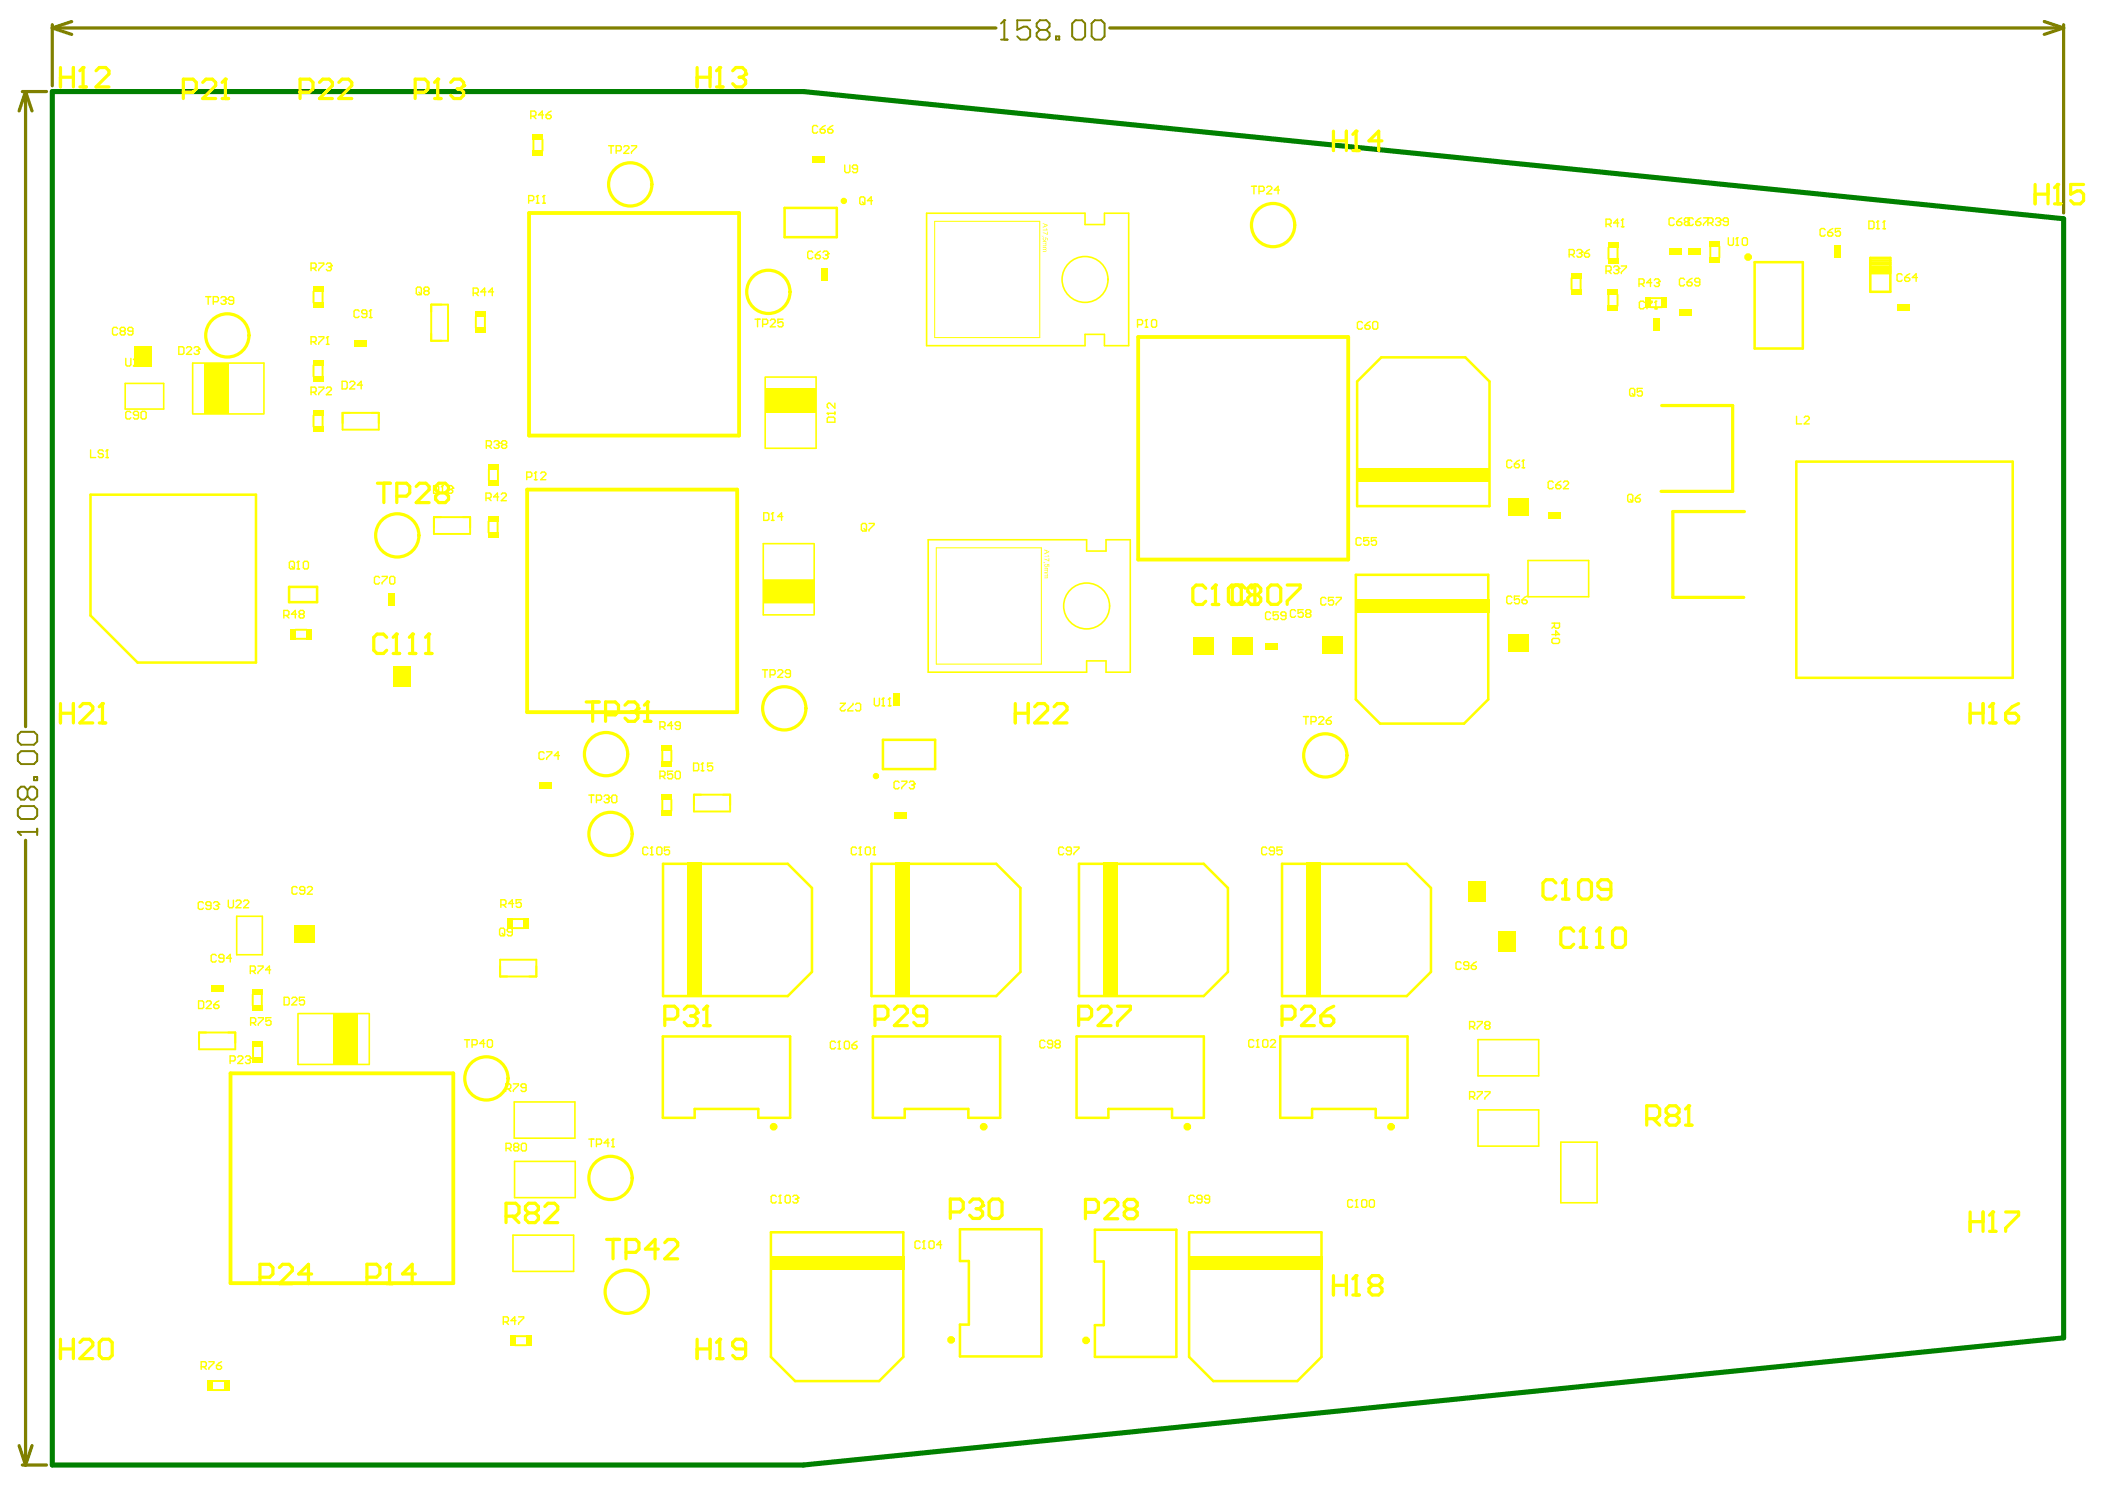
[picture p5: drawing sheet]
<svg xmlns="http://www.w3.org/2000/svg" width="297mm" height="210mm" viewBox="0 0 297 210" stroke-linecap="round" stroke-linejoin="round" font-family="sans-serif">
<g fill="none" stroke="#808000" stroke-width=".46">
<path d="M3.2 12.9h3.4M3.6 12.9l.9 2.8M3.6 12.9v89.6M3.6 12.9l-.9 2.8M7.4 3.5v8.6M7.4 3.9l2.7 1M7.4 3.9h133.1M10.1 3l-2.7 .9M156.6 3.9h134.6M288.5 3l2.7 .9M291.2 3.5v26.5M291.2 3.9l-2.7 1"/>
<path d="M3.6 118.5v88.2M2.7 203.9l.9 2.8M3.2 206.7h3.4M4.5 203.9l-.9 2.8"/>
</g>
<g fill="none" stroke="#808000" stroke-width=".27">
<path d="M141.3 5.6h.9M141.7 2.9h.1M141.7 2.9v2.7M141.7 2.9l-.4 .4M145.4 2.9h-1.9v1.3l1-.4h.4l.5 .4v.9l-.5 .5h-.9l-.5-.5M146.7 4.2l-.4 .5v.4l.4 .5h.9l.5-.5v-.4l-.5-.5M146.7 4.2l-.4-.4v-.5l.4-.4h.9l.5 .4v.5l-.5 .4M146.7 4.2h.9M149 5.1h.5v.5h-.5zM151.3 3.3l.5-.4h.9l.4 .4v1.8l-.4 .5h-.9l-.5-.5zM154 3.3l.5-.4h.9l.5 .4v1.8l-.5 .5h-.9l-.5-.5zM2.5 117.4h.1"/>
<path d="M2.5 103.7l.5-.5h1.8l.5 .5v.9l-.5 .5h-1.8l-.5-.5zM2.5 106.4l.5-.4h1.8l.5 .4v.9l-.5 .5h-1.8l-.5-.5zM2.5 114.2l.5-.5h1.8l.5 .5v.9l-.5 .4h-1.8l-.5-.4zM2.5 117.4h2.8M2.5 117.4l.5 .4M3.9 111.4l.4-.4h.5l.5 .4v.9l-.5 .5h-.5l-.4-.5M3.9 111.4l-.5-.4h-.4l-.5 .4v.9l.5 .5h.4l.5-.5M3.9 111.4v.9M4.8 109.6h.5v.5h-.5zM5.3 116.9v.9"/>
</g>
<path d="M7.4 12.9h106l177.8 18v157.8l-177.8 18h-106z" fill="none" stroke="#008000" stroke-width=".72"/>
<g fill="none" stroke="#ff0" stroke-width=".27">
<path d="M75.3 19.7v1.6M76.6 19.7v1.6M221.8 39.2v1.6M223 39.2v1.6M227 34.9v1.6M228.3 34.9v1.6M241.3 34.7v1.6M242.6 34.7v1.6M44.2 41.1v1.6M44.2 51.5v1.6M44.2 58.6v1.6M45.5 41.1v1.6"/>
<path d="M45.5 51.5v1.6M45.5 58.6v1.6M48.3 58.2h5.2v2.4h-5.2zM60.8 43h2.4v5.1h-2.4zM67.1 44.7v1.6M68.4 44.7v1.6M227 41.6v1.6M228.3 41.6v1.6M232.9 43.3h1.6M232.9 42.1h1.6M61.2 72.9h5.1v2.4h-5.1zM68.9 73.5v1.6"/>
<path d="M69 66.2v1.6M70.2 73.5v1.6M70.3 66.2v1.6M41.7 90.1h1.6M41.7 88.8h1.6M93.5 105.8v1.6M93.5 112.8v1.6M94.7 105.8v1.6M94.7 112.8v1.6M97.9 112.1h5.1v2.4h-5.1zM70.6 135.4h5.1v2.3h-5.1zM72.3 129.6h1.6"/>
<path d="M72.3 130.9h1.6M28.1 145.6h5.1v2.4h-5.1zM35.7 140.3v1.6M35.7 147.6v1.6M36.9 140.3v1.6M37 147.6v1.6M30 196.1h1.6M30 194.8h1.6M72.7 188.5h1.6M72.7 189.8h1.6"/>
</g>
<g fill="none" stroke="#ff0" stroke-width=".36">
<path d="M110.7 29.3h7.4v4.2h-7.4zM247.6 37h6.8v12.2h-6.8zM263.9 36.4h2.8v4.8h-2.8zM263.9 38.5h2.8M263.9 37.1h2.8M263.9 36.7h2.8M263.9 37.3h2.8M263.9 38h2.8M263.9 37.8h2.8M263.9 37.6h2.8M263.9 38.4h2.8M263.9 38.2h2.8"/>
<path d="M191.5 53.8l3.4-3.4h11.9l3.4 3.4v17.6h-18.7zM12.8 69.8h23.3v23.7h-16.7l-6.6-6.7zM253.5 65.1h30.5v30.5h-30.5zM40.8 82.8h3.9v2.1h-3.9zM191.3 81.1h18.7v17.6l-3.4 3.4h-11.9l-3.4-3.4zM124.6 104.4h7.4v4.1h-7.4zM93.6 121.9h17.6l3.4 3.4v11.8l-3.4 3.4h-17.6zM123 121.9h17.6l3.4 3.4v11.8l-3.4 3.4h-17.6zM152.3 121.9h17.6l3.4 3.4v11.8l-3.4 3.4h-17.6zM180.9 121.9h17.6l3.4 3.4v11.8l-3.4 3.4h-17.6zM93.5 146.2h18v11.5h-4.5v-1.3h-9v1.3h-4.5zM123.2 146.2h17.9v11.5h-4.5v-1.3h-8.9v1.3h-4.5z"/>
<path d="M151.9 146.2h18v11.5h-4.5v-1.3h-9v1.3h-4.5zM180.7 146.2h17.9v11.5h-4.5v-1.3h-9v1.3h-4.4zM108.8 173.8h18.7v17.6l-3.4 3.4h-11.9l-3.4-3.4zM135.5 173.4h11.5v17.9h-11.5v-4.4h1.2v-9h-1.2zM154.5 173.5h11.5v17.9h-11.5v-4.5h1.3v-8.9h-1.3zM167.8 173.8h18.7v17.6l-3.4 3.4h-11.9l-3.4-3.4z"/>
</g>
<g fill="none" stroke="#ff0" stroke-width=".23">
<path d="M130.8 30.1h22.3v1.6h2.7v-1.6h3.5v18.7h-3.5v-1.6h-2.7v1.6h-22.3zM17.7 54.1h5.4v3.6h-5.4zM27.2 58.4v-7.2h10v7.2M27.3 58.4h9.9M108 53.3v9.8M108 53.2h7.2v10h-7.2M114.9 76.7h-7.2v10h7.2M114.9 76.8v9.8M131 76.1h22.3v1.6h2.8v-1.6h3.4v18.7h-3.4v-1.6h-2.8v1.6h-22.3zM215.6 79.1h8.6v5.1h-8.6zM33.4 129.3h3.6v5.4h-3.6zM42.1 143v7.2h10v-7.2"/>
<path d="M42.1 143h9.9M72.6 155.4h8.5v5.2h-8.5zM208.6 146.7h8.5v5.1h-8.5zM208.6 156.6h8.5v5.1h-8.5zM72.4 174.2h8.5v5.1h-8.5zM72.6 163.8h8.6v5.1h-8.6zM220.2 161.1h5.2v8.6h-5.2z"/>
</g>
<path d="M74.7 30h29.6v31.4h-29.6zM160.6 47.5h29.6v31.4h-29.6zM74.4 69.1h29.6v31.4h-29.6zM32.5 151.4h31.5v29.6h-31.5z" fill="none" stroke="#ff0" stroke-width=".54"/>
<path d="M131.9 31.2h14.8v16.4h-14.8zM132.1 77.3h14.8v16.4h-14.8z" fill="none" stroke="#ff0" stroke-width=".14"/>
<path d="M234.5 57.2h10v12.1h-10.1M246.2 72.2h-10.1v12.1h10" fill="none" stroke="#ff0" stroke-width=".46"/>
<g fill="#ff0">
<path d="M29.8 139h1.8v.9h-1.8z" fill-rule="evenodd"/>
<path d="M35.6 149.2h1.5v.7h-1.5z" fill-rule="evenodd"/>
<path d="M35.5 141.9h1.6v.7h-1.6z" fill-rule="evenodd"/>
<path d="M44.1 60.2h1.6v.7h-1.6z" fill-rule="evenodd"/>
<path d="M44.1 57.9h1.6v.7h-1.6z" fill-rule="evenodd"/>
<path d="M44.1 53.1h1.6v.7h-1.6z" fill-rule="evenodd"/>
<path d="M44.1 50.8h1.6v.8h-1.6z" fill-rule="evenodd"/>
<path d="M44.1 42.7h1.6v.7h-1.6z" fill-rule="evenodd"/>
<path d="M44.1 40.4h1.6v.8h-1.6z" fill-rule="evenodd"/>
<path d="M54.8 83.7h.9v1.8h-.9z" fill-rule="evenodd"/>
<path d="M68.8 75.1h1.6v.8h-1.6z" fill-rule="evenodd"/>
<path d="M68.8 72.9h1.6v.7h-1.6z" fill-rule="evenodd"/>
<path d="M68.8 67.8h1.6v.7h-1.6z" fill-rule="evenodd"/>
<path d="M68.8 65.5h1.6v.7h-1.6z" fill-rule="evenodd"/>
<path d="M72 188.4h.7v1.5h-.7z" fill-rule="evenodd"/>
<path d="M74.3 188.4h.7v1.5h-.7z" fill-rule="evenodd"/>
<path d="M73.9 129.5h.7v1.6h-.7z" fill-rule="evenodd"/>
<path d="M178.6 90.7h1.8v.9h-1.8z" fill-rule="evenodd"/>
<path d="M218.5 72.2h1.7v.9h-1.7z" fill-rule="evenodd"/>
<path d="M221.6 40.8h1.6v.7h-1.6z" fill-rule="evenodd"/>
<path d="M221.6 38.5h1.6v.7h-1.6z" fill-rule="evenodd"/>
<path d="M226.8 43.1h1.6v.7h-1.6z" fill-rule="evenodd"/>
<path d="M226.8 40.8h1.6v.8h-1.6z" fill-rule="evenodd"/>
<path d="M226.8 36.5h1.6v.7h-1.6z" fill-rule="evenodd"/>
<path d="M234.5 41.9h.7v1.6h-.7z" fill-rule="evenodd"/>
<path d="M237 43.6h1.7v.9h-1.7z" fill-rule="evenodd"/>
<path d="M241.2 36.3h1.6v.7h-1.6z" fill-rule="evenodd"/>
<path d="M258.8 34.6h.9v1.8h-.9z" fill-rule="evenodd"/>
<path d="M29.3 194.7h.7v1.5h-.7z" fill-rule="evenodd"/>
<path d="M35.5 139.6h1.6v.7h-1.6z" fill-rule="evenodd"/>
<path d="M35.6 146.9h1.5v.7h-1.5z" fill-rule="evenodd"/>
<path d="M41 88.7h.7v1.5h-.7z" fill-rule="evenodd"/>
<path d="M43.3 88.7h.7v1.5h-.7z" fill-rule="evenodd"/>
<path d="M76 110.4h1.8v.9h-1.8z" fill-rule="evenodd"/>
<path d="M115.9 37.8h.9v1.8h-.9z" fill-rule="evenodd"/>
<path d="M207.1 124.3h2.5v2.9h-2.5z" fill-rule="evenodd"/>
<path d="M211.4 131.4h2.5v2.9h-2.5z" fill-rule="evenodd"/>
<path d="M226.8 34.2h1.6v.7h-1.6z" fill-rule="evenodd"/>
<path d="M233.3 44.8h.9v1.8h-.9z" fill-rule="evenodd"/>
<path d="M241.2 34h1.6v.7h-1.6z" fill-rule="evenodd"/>
<path d="M41.5 130.5h2.8v2.5h-2.8z" fill-rule="evenodd"/>
<path d="M50 48.1h1.8v.9h-1.8z" fill-rule="evenodd"/>
<path d="M71.6 129.5h.8v1.6h-.8z" fill-rule="evenodd"/>
<path d="M67 46.3h1.6v.7h-1.6z" fill-rule="evenodd"/>
<path d="M67 44h1.6v.7h-1.6z" fill-rule="evenodd"/>
<path d="M75.1 21.2h1.6v.8h-1.6z" fill-rule="evenodd"/>
<path d="M75.1 18.9h1.6v.8h-1.6z" fill-rule="evenodd"/>
<path d="M93.3 112.1h1.6v.7h-1.6z" fill-rule="evenodd"/>
<path d="M93.3 105.1h1.6v.8h-1.6z" fill-rule="evenodd"/>
<path d="M114.7 22h1.8v.9h-1.8z" fill-rule="evenodd"/>
<path d="M126 97.8h.9v1.8h-.9z" fill-rule="evenodd"/>
<path d="M168.3 89.9h2.9v2.5h-2.9z" fill-rule="evenodd"/>
<path d="M186.7 89.7h2.8v2.5h-2.8z" fill-rule="evenodd"/>
<path d="M212.9 89.5h2.9v2.5h-2.9z" fill-rule="evenodd"/>
<path d="M232.2 41.9h.7v1.6h-.7z" fill-rule="evenodd"/>
<path d="M238.2 35.1h1.8v.9h-1.8z" fill-rule="evenodd"/>
<path d="M235.5 35.1h1.8v.9h-1.8z" fill-rule="evenodd"/>
<path d="M267.7 43h1.8v.9h-1.8z" fill-rule="evenodd"/>
<path d="M18.9 48.8h2.5v2.9h-2.5z" fill-rule="evenodd"/>
<path d="M31.6 194.7h.7v1.5h-.7z" fill-rule="evenodd"/>
<path d="M55.5 94h2.5v2.9h-2.5z" fill-rule="evenodd"/>
<path d="M93.3 114.4h1.6v.7h-1.6z" fill-rule="evenodd"/>
<path d="M93.3 107.4h1.6v.8h-1.6z" fill-rule="evenodd"/>
<path d="M107.7 81.7h7.2v3.4h-7.2z" fill-rule="evenodd"/>
<path d="M108 54.8h7.2v3.4h-7.2z" fill-rule="evenodd"/>
<path d="M126.2 114.5h1.8v.9h-1.8z" fill-rule="evenodd"/>
<path d="M212.9 70.3h2.9v2.5h-2.9z" fill-rule="evenodd"/>
<path d="M47.1 143h3.4v7.2h-3.4z" fill-rule="evenodd"/>
<path d="M97 121.7h1.9v18.8h-1.9z" fill-rule="evenodd"/>
<path d="M126.4 121.7h2v18.8h-2z" fill-rule="evenodd"/>
<path d="M155.7 121.7h1.9v18.8h-1.9z" fill-rule="evenodd"/>
<path d="M184.3 121.7h2v18.8h-2z" fill-rule="evenodd"/>
<path d="M108.8 177.2h18.8v2h-18.8z" fill-rule="evenodd"/>
<path d="M167.8 177.2h18.9v2h-18.9z" fill-rule="evenodd"/>
<path d="M173.9 89.9h2.9v2.5h-2.9z" fill-rule="evenodd"/>
<path d="M28.8 51.2h3.4v7.2h-3.4z" fill-rule="evenodd"/>
<path d="M191.3 84.5h18.9v2h-18.9z" fill-rule="evenodd"/>
<path d="M191.3 66h18.9v2h-18.9z" fill-rule="evenodd"/>
</g>
<g fill="none" stroke="#ff0" stroke-width=".2">
<path d="M17.7 50.6v.8l.2 .2h.4l.2-.2v-.8M18.8 50.7l.2-.1h.4l.1 .1v.2l-.7 .7h.7M19.9 51.6h.4M20.1 50.6h.1M20.1 50.6v1M20.1 50.6l-.2 .1M58.9 40.5h.4l.2 .2v.7l-.2 .2h-.4l-.2-.2v-.7zM59.1 41.2l.4 .4M60 41l-.2-.1v-.2l.2-.2h.4l.1 .2v.2l-.1 .1M60 41l-.2 .2v.2l.2 .2h.4l.1-.2v-.2l-.1-.2M60 41h.4M116.7 58.3h.1"/>
<path d="M116.7 59l.2-.2h.7l.2 .2v.6h-1.1zM116.7 58.3h1.1M116.7 58.3l.2 .2M117.8 56.9v.7l-.7-.7h-.2l-.2 .1v.4l.2 .2M117.8 58.1v.4M230 55l.1-.2h.4l.2 .2v.7l-.2 .2h-.4l-.1-.2zM230.3 55.5l.4 .4M231.8 54.8h-.8v.5l.4-.2h.2l.2 .2v.4l-.2 .2h-.4l-.2-.2M61.2 68.5h.5l.2 .2v.7l-.2 .2h-.5zM62.3 69.6h.3M62.4 68.5h.1M62.4 68.5v1.1"/>
<path d="M62.4 68.5l-.1 .2M63.2 68.7l.1-.2h.4l.2 .2v.2M63.5 69h.2M63.7 69l.2 .2v.2l-.2 .2h-.4l-.1-.2M63.9 68.9h.1M63.9 68.9l-.2 .1M68.6 70.3h.5l.2-.2v-.4l-.2-.1h-.5v1M68.6 62.9h.6l.1-.2v-.3l-.1-.2h-.6v1M68.9 70.3l.4 .3M69 62.9l.3 .3M69.7 62.4l.2-.2h.3l.2 .2v.1M70.1 62.7h.1"/>
<path d="M70.2 62.7l.2 .2v.2l-.2 .1h-.3l-.2-.1M70.4 70.1h-.7l.5-.5v1M70.4 62.5h.1M70.4 62.5l-.2 .2M70.7 69.7l.2-.1h.4l.2 .1v.2l-.8 .7h.8M71 62.7l-.2-.2v-.1l.2-.2h.3l.2 .2v.1l-.2 .2M71 62.7h.3M71 62.7l-.2 .2v.2l.2 .1h.3l.2-.1v-.2l-.2-.2M229.7 69.9l.2-.2h.3l.2 .2v.7l-.2 .2h-.3l-.2-.2zM230 70.5l.4 .3M230.8 70.3h.5l.2 .2v.1l-.2 .2h-.4l-.1-.2zM231.5 69.7l-.4 .2-.3 .4"/>
<path d="M123.4 98.5v.9l.2 .2h.3l.2-.2v-.9M124.5 99.6h.3M124.6 98.5h.1M124.6 98.5v1.1M124.6 98.5l-.1 .2M125.4 99.6h.3M125.5 98.5h.1M125.5 98.5v1.1M125.5 98.5l-.1 .2M76.8 106.2l-.2-.1h-.4l-.1 .1v.7l.1 .2h.4l.2-.2M77.1 106.1h.8v.1l-.8 .7v.2M78.9 106.6h-.7l.6-.5v1"/>
<path d="M97.9 107.6h.5l.2 .2v.7l-.2 .2h-.5zM98.9 108.7h.4M99.1 107.6h.1M99.1 107.6v1.1M99.1 107.6l-.2 .2M100.6 107.6h-.8v.6l.4-.2h.2l.2 .2v.3l-.2 .2h-.4l-.2-.2M178.8 119.7l-.2-.2h-.4l-.2 .2v.7l.2 .2h.4l.2-.2M180.9 119.5h-.7v.5l.4-.1h.1l.2 .1v.4l-.2 .2h-.3l-.2-.2M32.2 127v.9l.2 .2h.4l.1-.2v-.9M33.3 127.2l.2-.2h.3l.2 .2v.1l-.7 .8h.7M34.4 127.2l.2-.2h.3l.2 .2v.1l-.7 .8h.7M179.8 120h-.5l-.2-.1v-.2l.2-.2h.4l.1 .2v.7l-.1 .2h-.4l-.2-.2"/>
<path d="M28.4 192.8h.5l.2-.2v-.3l-.2-.2h-.5v1.1M28.8 192.8l.3 .4M29.5 192.1h.7v.2l-.7 .7v.2M30.5 192.6h.6l.2 .2v.2l-.2 .2h-.4l-.2-.2zM31.3 192.1l-.4 .2-.4 .3"/>
</g>
<g fill="#ff0">
<path d="M147.4 78.5h.5l-.1-.2h.1l.2 .2z"/>
<path d="M147.4 78.8l.2 .1 .4 .2v-.4h.1v.5l-.7-.3z"/>
<path d="M147.2 79.3h.3v.1z"/>
<path d="M147.4 79.7l.2-.1-.1 .1a.15 .15 0 0 0 0 .2 .15 .15 0 0 0 .2 0 .15 .15 0 0 0 0-.2v-.1h.4v.4h-.1v-.3h-.2a.24 .24 0 0 1-.2 .3 .24 .24 0 0 1-.2-.3z"/>
<path d="M147.4 80.1h.5v.3l-.1 .1h.1v.2l-.5 .1v-.1h.4l-.1-.2h-.3v-.1h.4v-.2h-.4z"/>
<path d="M147.4 80.9h.5l-.1 .7h-.4v-.1l.4-.1v-.1h-.4v-.1h.4l-.1-.2z"/>
<path d="M147.4 77.5l.7 .3v.1l-.7 .3v-.1l.2-.1v-.3l-.2-.1zM147.6 77.7v.3l.4-.2z"/>
</g>
<g fill="none" stroke="#ff0" stroke-width=".2">
<path d="M243.9 33.5v.9l.2 .2h.3l.2-.2v-.9M245 34.6h.3M245.1 33.5h.1M245.1 33.5v1.1M245.1 33.5l-.1 .2M245.9 33.7l.1-.2h.4l.2 .2v.7l-.2 .2h-.4l-.1-.2zM219 87.9h1.1v.5l-.2 .2h-.4l-.2-.2v-.5M219 90.2l.2-.1h.7l.2 .1v.4l-.2 .2h-.7l-.2-.2zM219 89.5h1.1l-.6-.5v.7M219.3 88.3l-.3 .3M207.4 144.8h.5l.2-.2v-.3l-.2-.2h-.5v1.1M207.4 154.7h.5l.2-.2v-.3l-.2-.2h-.5v1.1"/>
<path d="M207.7 154.7l.4 .4M207.7 144.8l.4 .4M208.5 154h.7v.2l-.7 .7v.2M208.5 144.1h.7v.2l-.7 .7v.2M209.5 154h.7v.2l-.7 .7v.2M209.7 144.6l-.2-.1v-.2l.2-.2h.4l.1 .2v.2l-.1 .1M209.7 144.6l-.2 .2v.2l.2 .2h.4l.1-.2v-.2l-.1-.2M209.7 144.6h.4"/>
</g>
<g fill="#ff0">
<path d="M147.1 32.4h.6l-.1-.1 .1-.1 .1 .3h-.7z"/>
<path d="M147.1 32.8l.4 .1 .2 .1v-.3h.1v.4z"/>
<path d="M147 33.3h.2v.1z"/>
<path d="M147.1 33.6l.2-.1v.1a.15 .15 0 0 0 0 .2 .15 .15 0 0 0 .2 0 .15 .15 0 0 0 0-.2v-.1l.3 .1v.3h-.1v-.3h-.1a.24 .24 0 0 1-.2 .4 .25 .25 0 0 1-.3-.4z"/>
<path d="M147.1 34h.5v.4v.1v.2h-.5v-.1h.5l-.1-.2h-.4h.4a.12 .12 0 0 0 .1-.2 .12 .12 0 0 0-.1-.1h-.4z"/>
<path d="M147.1 34.9h.5v.3v.3h-.5h.4a.12 .12 0 0 0 .1-.2 .12 .12 0 0 0-.1-.1h-.4v-.1h.5v-.1h-.5z"/>
<path d="M147.1 31.5l.7 .2v.2l-.7 .2v-.1l.3-.1v-.3h-.3zM147.4 31.7v.2l.4-.1z"/>
</g>
<g fill="none" stroke="#ff0" stroke-width=".2">
<path d="M74.9 16.4h.5l.2-.2v-.4l-.2-.1h-.5v1M75.3 16.4l.3 .3M76.7 16.2h-.7l.5-.5v1M77.1 16.2h.5l.2 .2v.2l-.2 .1h-.4l-.1-.1zM77.8 15.7l-.4 .1-.3 .4M74.6 28.3h.5l.2-.2v-.3l-.2-.2h-.5v1.1M75.7 28.7h.3M75.9 27.6h.1M75.9 27.6v1.1M75.9 27.6l-.2 .2M76.6 28.7h.3M76.8 27.6h.1"/>
<path d="M76.8 27.6v1.1M76.8 27.6l-.2 .2M114.7 35.6l-.2-.2h-.3l-.2 .2v.7l.2 .2h.3l.2-.2M115.1 36h.5l.2 .1v.2l-.2 .2h-.4l-.1-.2zM115.8 35.4l-.4 .2-.3 .4M116.1 35.6l.2-.2h.4l.1 .2v.2M116.5 36h.2M116.7 36l.1 .1v.2l-.1 .2h-.4l-.2-.2M116.8 35.8h.1M116.8 35.8l-.1 .2M121.3 27.9l.2-.1h.4l.1 .1v.8l-.1 .1h-.4l-.2-.1zM121.7 28.5l.3 .3"/>
<path d="M123.1 28.3h-.7l.5-.5v1M221.4 35.9h.6l.1-.2v-.3l-.1-.2h-.6v1.1M221.8 35.9l.3 .4M222.5 35.4l.2-.2h.3l.2 .2v.2M222.9 35.7h.1M223 35.7l.2 .2v.2l-.2 .2h-.3l-.2-.2M223.2 35.6h.1M223.2 35.6l-.2 .1M223.6 35.7h.5l.2 .2v.2l-.2 .2h-.3l-.2-.2zM224.3 35.2l-.4 .2-.3 .3M237.7 39.4l-.2-.1h-.3l-.2 .1v.7l.2 .2h.3l.2-.2M238.1 39.8h.5l.2 .2v.1l-.2 .2h-.4l-.1-.2z"/>
<path d="M238.8 39.3l-.4 .1-.3 .4M239.9 39.8h-.6l-.2-.2v-.2l.2-.1h.4l.2 .1v.7l-.2 .2h-.4l-.2-.2M257.6 32.4l-.2-.2h-.4l-.2 .2v.7l.2 .2h.4l.2-.2M257.9 32.8h.6l.1 .2v.1l-.1 .2h-.4l-.2-.2zM258.6 32.2l-.3 .2-.4 .4M259.7 32.2h-.7v.6l.5-.2 .2 .2v.3l-.2 .2h-.3l-.2-.2M263.7 31.2h.6l.1 .2v.7l-.1 .2h-.6zM264.8 32.3h.4M265 31.2h.1M265 31.2v1.1M265 31.2l-.2 .2M265.7 32.3h.4"/>
<path d="M265.9 31.2h.1M265.9 31.2v1.1M265.9 31.2l-.2 .2M268.4 38.8l-.2-.2h-.3l-.2 .2v.7l.2 .2h.3l.2-.2M268.8 39.2h.5l.2 .1v.2l-.2 .2h-.3l-.2-.2zM269.5 38.6l-.4 .2-.3 .4M270.6 39.2h-.8l.6-.6v1.1M16.6 46.4l-.2-.2h-.3l-.2 .2v.7l.2 .2h.3l.2-.2M17.1 46.7l-.1-.2v-.1l.1-.2h.4l.2 .2v.1l-.2 .2M17.1 46.7l-.1 .2v.2l.1 .2h.4l.2-.2v-.2l-.2-.2M17.1 46.7h.4M18.5 58.2l-.2-.2h-.4l-.2 .2v.7l.2 .2h.4l.2-.2"/>
<path d="M18.8 46.7h-.6l-.2-.2v-.1l.2-.2h.4l.2 .2v.7l-.2 .2h-.4l-.2-.2M19.5 58.6h-.5l-.2-.2v-.2l.2-.2h.4l.1 .2v.7l-.1 .2h-.4l-.2-.2M19.9 58.2l.2-.2h.3l.2 .2v.7l-.2 .2h-.3l-.2-.2zM25.2 48.9h.6l.1 .2v.7l-.1 .2h-.6zM26.3 49.1l.2-.2h.3l.2 .2v.2l-.7 .7h.7M27.4 49.1l.2-.2h.3l.2 .2v.2M27.7 49.4h.2M27.9 49.4l.2 .2v.2l-.2 .2h-.3l-.2-.2M28.1 49.3h.1M28.1 49.3l-.2 .1M48.3 53.8h.5l.2 .2v.7l-.2 .2h-.5zM49.4 54l.1-.2h.4l.2 .2v.1l-.7 .8h.7"/>
<path d="M50.7 43.9l-.2-.2h-.4l-.1 .2v.7l.1 .2h.4l.2-.2M51.1 54.3h-.7l.6-.5v1.1M51.8 44.3h-.6l-.2-.2v-.2l.2-.2h.4l.2 .2v.7l-.2 .2h-.4l-.2-.2M52.1 44.8h.4M52.3 43.7h.1M52.3 43.7v1.1M52.3 43.7l-.2 .2M66.8 41.4h.5l.2-.2v-.4l-.2-.2h-.5v1.1M67.1 41.4l.4 .3M68.6 41.2h-.7l.5-.6v1.1M69.6 41.2h-.7l.6-.6v1.1M232 42.7l-.1-.2h-.4l-.2 .2v.7l.2 .2h.4l.1-.2"/>
<path d="M232.4 42.5h.7v.2l-.7 .7v.2M233.5 43.6h.3M233.7 42.5h.1M233.7 42.5v1.1M233.7 42.5l-.2 .2M253.5 58.7v1.1h.7M254.6 58.9l.2-.2h.3l.2 .2v.2l-.7 .7h.7M41 79.2h.4l.1 .2v.7l-.1 .2h-.4l-.2-.2v-.7zM41.2 79.9l.3 .4M42.1 79.2h.1M42.1 79.2v1.1M42.1 79.2l-.2 .2"/>
<path d="M42.8 79.4l.2-.2h.3l.2 .2v.7l-.2 .2h-.3l-.2-.2zM74.3 67.3h.6l.1-.2v-.3l-.1-.2h-.6v1.1M75.4 67.7h.4M75.6 66.6h.1M75.6 66.6v1.1M75.6 66.6l-.2 .2M76.3 66.8l.2-.2h.3l.2 .2v.2l-.7 .7h.7M107.8 72.3h.5l.2 .2v.7l-.2 .2h-.5zM108.8 73.4h.4M109 72.3h.1M109 72.3v1.1M109 72.3l-.2 .2"/>
<path d="M110.5 72.9h-.8l.6-.6v1.1M192.1 76l-.2-.2h-.4l-.1 .2v.7l.1 .2h.4l.2-.2M193.2 75.8h-.8v.6l.4-.2h.2l.2 .2v.3l-.2 .2h-.4l-.2-.2M194.2 75.8h-.7v.6l.4-.2h.2l.1 .2v.3l-.1 .2h-.4l-.2-.2M213.3 65.1l-.1-.2h-.4l-.2 .2v.7l.2 .2h.4l.1-.2M213.7 65.4h.5l.2 .2v.2l-.2 .2h-.3l-.2-.2zM214.4 64.9l-.3 .2-.4 .3M214.8 66h.3M215 64.9h.1M215 64.9v1.1M215 64.9l-.2 .2M40.1 86.8h.5l.2-.2v-.3l-.2-.2h-.5v1.1"/>
<path d="M40.4 86.8l.4 .4M41.8 86.6h-.7l.6-.5v1.1M41.9 80.3h.4M42.4 86.6l-.2-.1v-.2l.2-.2h.3l.2 .2v.2l-.2 .1M42.4 86.6h.3M42.4 86.6l-.2 .2v.2l.2 .2h.3l.2-.2v-.2l-.2-.2M53.6 81.5l-.2-.2h-.4l-.2 .2v.7l.2 .2h.4l.2-.2M53.9 81.3h.7v.2l-.7 .7v.2M55 81.5l.2-.2h.3l.2 .2v.7l-.2 .2h-.3l-.2-.2zM107.6 94.5h.7M107.9 94.5v1.1M108.7 95.2h.5l.2-.2v-.3l-.2-.2h-.5v1.1"/>
<path d="M109.7 94.7l.2-.2h.4l.2 .2v.1l-.8 .8h.8M111.5 95h-.5l-.2-.2v-.1l.2-.2h.4l.1 .2v.7l-.1 .2h-.4l-.2-.2M179.3 86.5l-.2-.2h-.3l-.2 .2v.7l.2 .2h.3l.2-.2M180.4 86.3h-.7v.6l.3-.2h.2l.2 .2v.3l-.2 .2h-.4l-.1-.2M181.5 86.9h-.6l-.2-.2v-.2l.2-.2h.4l.2 .2v.7l-.2 .2h-.4l-.2-.2M182.8 86.2l-.2-.2h-.3l-.2 .2v.7l.2 .2h.3l.2-.2M183.9 86h-.7v.5l.3-.1h.2l.2 .1v.4l-.2 .2h-.3l-.2-.2M184.4 86.5l-.1-.1v-.2l.1-.2h.4l.2 .2v.2l-.2 .1M184.4 86.5l-.1 .2v.2l.1 .2h.4l.2-.2v-.2l-.2-.2M184.4 86.5h.4M187.1 84.5l-.2-.2h-.3l-.2 .2v.7l.2 .1h.3l.2-.1M188.2 84.3h-.7v.5l.3-.2h.2l.2 .2v.4l-.2 .1h-.4l-.1-.1"/>
<path d="M188.5 84.3h.8v.2l-.8 .7v.1M213.3 84.3l-.1-.2h-.4l-.2 .2v.7l.2 .2h.4l.1-.2M214.4 84.1h-.7v.5l.4-.2h.1l.2 .2v.4l-.2 .2h-.3l-.2-.2M214.8 84.6h.5l.2 .2v.2l-.2 .2h-.3l-.2-.2zM215.5 84.1l-.4 .2-.3 .3M83.1 112.2h.7M83.4 112.2v1M84.2 112.9h.5l.2-.2v-.4l-.2-.1h-.5v1M85.2 112.3l.2-.1h.4l.2 .1v.2M85.6 112.7h.2M85.8 112.7l.2 .2v.2l-.2 .1h-.4l-.2-.1M86 112.5h.1"/>
<path d="M86 112.5l-.2 .2M86.3 112.3l.2-.1h.4l.1 .1v.8l-.1 .1h-.4l-.2-.1zM91.4 119.7l-.2-.2h-.3l-.2 .2v.7l.2 .2h.3l.2-.2M92 119.5h.1M92 119.5v1.1M92 119.5l-.2 .2M92.7 119.7l.2-.2h.3l.2 .2v.7l-.2 .2h-.3l-.2-.2zM93.1 102.5h.6l.1-.1v-.4l-.1-.2h-.6v1.1M93.1 109.5h.6l.1-.2v-.3l-.1-.2h-.6v1.1M93.5 109.5l.3 .4M93.5 102.5l.3 .4M94.5 119.5h-.7v.5l.5-.1 .2 .1v.4l-.2 .2h-.4l-.1-.2"/>
<path d="M94.9 108.8h-.7v.5l.4-.2h.1l.2 .2v.4l-.2 .2h-.3l-.2-.2M94.9 102.4h-.7l.5-.6v1.1M95.3 109l.2-.2h.3l.2 .2v.7l-.2 .2h-.3l-.2-.2zM96 102.4h-.5l-.2-.2v-.2l.2-.2h.3l.2 .2v.7l-.2 .2h-.3l-.2-.2M120.9 119.7l-.2-.2h-.4l-.2 .2v.7l.2 .2h.4l.2-.2M121.4 119.5h.1M121.4 119.5v1.1M121.4 119.5l-.2 .2M122.1 119.7l.2-.2h.3l.2 .2v.7l-.2 .2h-.3l-.2-.2zM123.4 119.5h.1M123.4 119.5v1.1M123.4 119.5l-.2 .2"/>
<path d="M150.1 119.7l-.2-.2h-.3l-.2 .2v.7l.2 .2h.3l.2-.2M151.5 119.5h.8v.2l-.8 .7v.2M183.9 101.1h.7M184.3 101.1v1.1M185 101.8h.5l.2-.2v-.3l-.2-.2h-.5v1.1M186.1 101.3l.2-.2h.3l.2 .2v.1l-.7 .8h.7M187.2 101.6h.5l.2 .2v.2l-.2 .2h-.4l-.1-.2zM187.9 101.1l-.4 .2-.3 .3M35.3 137h.6l.1-.2v-.4l-.1-.1h-.6v1M35.7 137l.3 .3M36.4 136.3h.7v.1l-.7 .8v.1M38.2 136.8h-.7l.5-.5v1"/>
<path d="M41.9 125.2l-.2-.1h-.3l-.2 .1v.8l.2 .1h.3l.2-.1M43 125.6h-.5l-.2-.2v-.2l.2-.1h.3l.2 .1v.8l-.2 .1h-.3l-.2-.1M43.4 125.2l.1-.1h.4l.2 .1v.2l-.7 .7h.7M70.5 131.1l.2-.2h.3l.2 .2v.7l-.2 .2h-.3l-.2-.2zM70.9 131.7l.3 .3M72.3 131.5h-.5l-.2-.2v-.2l.2-.2h.3l.2 .2v.7l-.2 .2h-.3l-.2-.2M91.8 120.6h.3M121.2 120.6h.4M123.2 120.6h.3M151.2 120h-.6l-.1-.1v-.2l.1-.2h.4l.2 .2v.7l-.2 .2h-.4l-.1-.2M32.5 149.7h.5l.2-.2v-.4l-.2-.2h-.5v1.1M33.5 149.1l.2-.2h.4l.2 .2v.2l-.8 .7h.8"/>
<path d="M34.6 149.1l.2-.2h.4l.1 .2v.2M35 149.5h.2M35.2 149.5l.1 .2v.1l-.1 .2h-.4l-.2-.2M35.3 149.3h.1M35.3 149.3l-.1 .2M35.4 144.3h.5l.2-.2v-.4l-.2-.1h-.5v1M35.7 144.3l.4 .3M36.4 143.6h.8v.1l-.8 .8v.1M38.2 143.6h-.7v.5l.4-.2h.2l.1 .2v.4l-.1 .1h-.4l-.2-.1M40.1 140.7h.5l.2 .2v.7l-.2 .2h-.5zM41.2 140.9l.2-.2h.3l.2 .2v.1l-.7 .8h.7M43 140.7h-.7v.5l.3-.2h.2l.2 .2v.4l-.2 .2h-.4l-.1-.2"/>
<path d="M65.5 146.7h.8M65.9 146.7v1M66.6 147.4h.6l.1-.2v-.4l-.1-.1h-.6v1M68.4 147.2h-.7l.5-.5v1M69 146.7h.3l.2 .1v.8l-.2 .1h-.3l-.2-.1v-.8zM83.1 160.7h.7M83.4 160.7v1.1M84.2 161.4h.5l.2-.2v-.3l-.2-.2h-.5v1.1M86 161.2h-.8l.6-.5v1.1M86.3 161.8h.4M86.5 160.7h.1M86.5 160.7v1.1"/>
<path d="M86.5 160.7l-.2 .2"/>
</g>
<path d="M93.8 143.8h1.4l.4-.5v-.9l-.4-.5h-1.4v2.8M96.5 142.4l.5-.5h.9l.5 .5v.5" fill="none" stroke="#ff0" stroke-width=".46"/>
<circle cx="98.4" cy="142.9" r=".23" fill="#ff0"/>
<path d="M97.5 143.3h.4M97.9 143.3l.5 .5v.4l-.5 .5h-.9l-.5-.5M98.4 142.9l-.5 .4M99.3 144.7h.9M99.7 141.9v2.8" fill="none" stroke="#ff0" stroke-width=".46"/>
<circle cx="99.7" cy="141.9" r=".23" fill="#ff0"/>
<path d="M99.7 141.9l-.4 .5M123.5 143.8h1.3l.5-.5v-.9l-.5-.5h-1.3v2.8M126.2 142.4l.5-.5h.9l.4 .5v.5l-1.8 1.8h1.8M130.8 143.3h-1.4l-.5-.4v-.5l.5-.5h.9l.5 .5v1.8l-.5 .5h-.9l-.5-.5M134.1 171h1.4l.4-.5v-.9l-.4-.5h-1.4v2.8M136.8 169.6l.5-.5h.9l.5 .5v.5" fill="none" stroke="#ff0" stroke-width=".46"/>
<g fill="none" stroke="#ff0" stroke-width=".2">
<path d="M119.2 23.3v.9l.2 .2h.3l.2-.2v-.9M121 23.8h-.5l-.2-.2v-.1l.2-.2h.3l.2 .2v.7l-.2 .2h-.3l-.2-.2M106.5 45h.8M106.9 45v1.1M107.6 45.7h.6l.1-.1v-.4l-.1-.2h-.6v1.1M108.7 45.2l.2-.2h.3l.2 .2v.2l-.7 .7h.7M110.5 45h-.7v.6l.3-.2h.2l.2 .2v.3l-.2 .2h-.3l-.2-.2M121.6 74l.1-.2h.4l.2 .2v.7l-.2 .2h-.4l-.1-.2zM121.9 74.6l.4 .3M122.6 73.8h.7v.2l-.7 .7v.2M118.6 99.2h.7l-.7 .7v.2l.2 .2h.3l.2-.2M120.4 99.2v.2l-.7 .7v.2h.7"/>
<path d="M120.7 99.4l.2-.2h.4l.1 .2v.7l-.1 .2h-.4l-.2-.2M126.9 110.4l-.2-.2h-.4l-.1 .2v.7l.1 .2h.4l.2-.2M127.2 110.2h.8v.2l-.8 .7v.2M128.3 110.4l.2-.2h.4l.1 .2v.2M128.7 110.7h.2M128.9 110.7l.1 .2v.2l-.1 .2h-.4l-.2-.2M129 110.6h.1M129 110.6l-.1 .1M109.5 168.8l-.1-.2h-.4l-.2 .2v.7l.2 .2h.4l.1-.2M109.9 169.7h.4M110.1 168.6h.1M110.1 168.6v1.1"/>
<path d="M110.1 168.6l-.2 .2M110.8 168.8l.2-.2h.3l.2 .2v.7l-.2 .2h-.3l-.2-.2zM111.9 168.8l.2-.2h.3l.2 .2v.2M112.2 169.2h.2M112.4 169.2l.2 .1v.2l-.2 .2h-.3l-.2-.2M112.6 169h.1M112.6 169l-.2 .2"/>
</g>
<circle cx="138.7" cy="170.1" r=".23" fill="#ff0"/>
<g fill="none" stroke="#ff0" stroke-width=".46">
<path d="M222.1 131.4l-.5-.5h-.9l-.5 .5v1.8l.5 .4h.9l.5-.4M223 133.6h.9M223.4 130.9v2.7M152.2 143.8h1.4l.4-.5v-.9l-.4-.5h-1.4v2.8M154.9 142.4l.5-.5h.9l.5 .5v.5l-1.9 1.8h1.9M157.7 141.9h1.8v.5l-1.8 1.8v.5M180.9 143.8h1.4l.4-.5v-.9l-.4-.5h-1.4v2.8M183.6 142.4l.5-.5h.9l.5 .5v.5l-1.9 1.8h1.9M186.4 143.3h1.4l.4 .5v.4l-.4 .5h-1l-.4-.5zM188.2 141.9l-.9 .5-.9 .9M137.7 170.5h.5M138.2 170.5l.5 .5v.4l-.5 .5h-.9l-.5-.5"/>
<path d="M138.7 170.1l-.5 .4M139.6 169.6l.4-.5h.9l.5 .5v1.8l-.5 .5h-.9l-.4-.5zM153.2 171h1.3l.5-.4v-1l-.5-.4h-1.3v2.7M155.9 169.6l.5-.4h.9l.4 .4v.5l-1.8 1.8h1.8M159.1 170.6l-.5-.5v-.5l.5-.4h.9l.5 .4v.5l-.5 .5M159.1 170.6l-.5 .4v.5l.5 .4h.9l.5-.4v-.5l-.5-.4M159.1 170.6h.9"/>
</g>
<g fill="none" stroke="#ff0" stroke-width=".2">
<path d="M176.6 26.3h.7M176.9 26.3v1.1M177.7 27h.5l.2-.2v-.3l-.2-.2h-.5v1.1M178.7 26.5l.2-.2h.4l.2 .2v.1l-.8 .8h.8M180.5 26.8h-.7l.6-.5v1.1M192.3 45.5l-.2-.1h-.4l-.2 .1v.8l.2 .1h.4l.2-.1M192.6 45.9h.6l.1 .2v.2l-.1 .1h-.4l-.2-.1zM193.3 45.4l-.3 .1-.4 .4M193.7 45.5l.2-.1h.3l.2 .1v.8l-.2 .1h-.3l-.2-.1zM206.2 135.8l-.2-.1h-.4l-.1 .1v.8l.1 .1h.4l.2-.1M207.3 136.2h-.6l-.2-.2v-.2l.2-.1h.4l.2 .1v.8l-.2 .1h-.4l-.2-.1M207.6 136.2h.6l.1 .2v.2l-.1 .1h-.4l-.2-.1z"/>
<path d="M208.3 135.7l-.3 .1-.4 .4M176.9 146.8l-.1-.1h-.4l-.2 .1v.7l.2 .2h.4l.1-.2M177.3 147.7h.3M177.5 146.7h.1M177.5 146.7v1M177.5 146.7l-.2 .1M178.2 146.8l.2-.1h.3l.2 .1v.7l-.2 .2h-.3l-.2-.2zM179.3 146.8l.1-.1h.4l.2 .1v.2l-.7 .7h.7M168.5 168.8l-.1-.2h-.4l-.2 .2v.7l.2 .2h.4l.1-.2M169.6 169.2h-.5l-.2-.2v-.2l.2-.2h.3l.2 .2v.7l-.2 .2h-.3l-.2-.2M170.7 169.2h-.5l-.2-.2v-.2l.2-.2h.3l.2 .2v.7l-.2 .2h-.3l-.2-.2"/>
</g>
<circle cx="223.4" cy="130.9" r=".23" fill="#ff0"/>
<path d="M223.4 130.9l-.4 .5M225.3 133.6h.9M225.7 130.9v2.7" fill="none" stroke="#ff0" stroke-width=".46"/>
<circle cx="225.7" cy="130.9" r=".23" fill="#ff0"/>
<path d="M225.7 130.9l-.4 .5M227.5 131.4l.5-.5h.9l.5 .5v1.8l-.5 .4h-.9l-.5-.4zM39.4 178.8l.5-.5h.9l.4 .5v.5l-1.8 1.8h1.8M44 179.7h-1.8l1.3-1.4v2.8M55 178.3v2.8M36.7 180.2h1.4l.4-.5v-.9l-.4-.5h-1.4v2.8M51.8 180.2h1.3l.5-.5v-.9l-.5-.5h-1.3v2.8M54.5 181.1h.9" fill="none" stroke="#ff0" stroke-width=".46"/>
<g fill="none" stroke="#ff0" stroke-width=".2">
<path d="M226.6 31.6h.6l.1-.1v-.4l-.1-.2h-.6v1.1M226.6 38.2h.6l.1-.1v-.4l-.1-.2h-.6v1.1M227 38.2l.3 .4M227 31.6l.3 .4M227.7 37.7l.2-.2h.3l.2 .2v.2M228.1 38.1h.1M228.2 38.1l.2 .1v.2l-.2 .2h-.3l-.2-.2M228.4 37.9h.1M228.4 37.9l-.2 .2M228.4 31.5h-.7l.5-.6v1.1M228.8 37.5h.7v.2l-.7 .7v.2M228.8 32h.3"/>
<path d="M229 30.9h.1M229 30.9v1.1M229 30.9l-.2 .2M236.2 30.9l-.1-.2h-.4l-.2 .2v.7l.2 .2h.4l.1-.2M236.6 31.3h.5l.2 .1v.2l-.2 .2h-.3l-.2-.2zM237.3 30.7l-.3 .2-.4 .4M237.9 31.3l-.2-.2v-.2l.2-.2h.3l.2 .2v.2l-.2 .2M237.9 31.3h.3M237.9 31.3l-.2 .1v.2l.2 .2h.3l.2-.2v-.2l-.2-.1M238.9 30.9l-.1-.2h-.4l-.2 .2v.7l.2 .2h.4l.1-.2M239.3 31.3h.5l.2 .1v.2l-.2 .2h-.3l-.2-.2zM240 30.7l-.3 .2-.4 .4"/>
<path d="M240.4 30.7h1.1l.2 .2v.4l-.2 .1h-.5M241 30.7v1.1M241.1 30.7v.2l-.7 .7v.2M241.4 31.4l.3 .4M242.1 30.9l.2-.2h.3l.2 .2v.2M242.4 31.3h.2M242.6 31.3l.2 .1v.2l-.2 .2h-.3l-.2-.2M242.8 31.1h.1M242.8 31.1l-.2 .2M243.9 31.3h-.6l-.1-.2v-.2l.1-.2h.4l.2 .2v.7l-.2 .2h-.4l-.1-.2"/>
</g>
<circle cx="55" cy="178.3" r=".23" fill="#ff0"/>
<path d="M8.5 9.5v2.8M8.5 10.9h1.9M10.4 9.5v2.8M11.3 12.3h.9M11.7 9.5v2.8M55 178.3l-.5 .5M58.6 179.7h-1.8l1.4-1.4v2.8" fill="none" stroke="#ff0" stroke-width=".46"/>
<g fill="none" stroke="#ff0" stroke-width=".2">
<path d="M28.7 127.4l-.2-.2h-.3l-.2 .2v.7l.2 .2h.3l.2-.2M29.8 127.7h-.6l-.1-.1v-.2l.1-.2h.4l.2 .2v.7l-.2 .2h-.4l-.1-.2M30.1 127.4l.2-.2h.4l.1 .2v.2M30.5 127.7h.2M30.5 134.8l-.2-.2h-.3l-.2 .2v.7l.2 .2h.3l.2-.2M30.7 127.7l.1 .2v.2l-.1 .2h-.4l-.2-.2M30.8 127.6h.1M30.8 127.6l-.1 .1M31.6 135.2h-.5l-.2-.2v-.2l.2-.2h.3l.2 .2v.7l-.2 .2h-.3l-.2-.2M32.7 135.2h-.7l.5-.6v1.1M28 141.2h.6l.1 .2v.7l-.1 .2h-.6zM29.1 141.4l.2-.2h.3l.2 .2v.2l-.7 .7h.7"/>
<path d="M30.2 141.7h.5l.2 .2v.2l-.2 .2h-.3l-.2-.2zM30.9 141.2l-.4 .2-.3 .3"/>
</g>
<circle cx="11.7" cy="9.5" r=".23" fill="#ff0"/>
<path d="M11.7 9.5l-.4 .5M13.5 10l.5-.5h.9l.5 .5v.4l-1.9 1.9h1.9M98.4 9.5v2.8M98.4 10.9h1.8M100.2 9.5v2.8M101.1 12.3h.9M101.6 9.5v2.8" fill="none" stroke="#ff0" stroke-width=".46"/>
<g fill="none" stroke="#ff0" stroke-width=".2">
<path d="M115.4 17.9l-.2-.2h-.4l-.1 .2v.7l.1 .2h.4l.2-.2M115.7 18.2h.6l.2 .2v.2l-.2 .2h-.4l-.2-.2zM116.5 17.7l-.4 .2-.4 .3M116.8 18.2h.6l.1 .2v.2l-.1 .2h-.4l-.2-.2zM117.5 17.7l-.3 .2-.4 .3M85.9 20.6h.7M86.2 20.6v1M86.9 21.3h.6l.2-.2v-.4l-.2-.1h-.6v1M88 20.7l.2-.1h.4l.1 .1v.2l-.7 .7h.7M89.1 20.6h.7v.1l-.7 .8v.1M43.9 48.2h.5l.2-.2v-.3l-.2-.2h-.5v1.1M43.9 55.3h.5l.2-.2v-.3l-.2-.2h-.5v1.1"/>
<path d="M44.3 55.3l.3 .4M44.3 48.2l.3 .4M45 54.6h.7v.2l-.7 .7v.2M45 47.5h.7v.2l-.7 .7v.2M46 54.8l.2-.2h.4l.2 .2v.2l-.8 .7h.8M46 48.6h.4M46.2 47.5h.1M46.2 47.5v1.1M46.2 47.5l-.2 .2M70.7 127.6h.5l.2-.1v-.4l-.2-.2h-.5v1.1M71 127.6l.4 .4M72.5 127.5h-.7l.5-.6v1.1"/>
<path d="M73.6 126.9h-.8v.6l.4-.2h.2l.2 .2v.3l-.2 .2h-.4l-.2-.2M71.4 153.6h.5l.2-.2v-.3l-.2-.2h-.5v1.1M71.7 153.6l.4 .4M72.4 152.9h.8v.2l-.8 .7v.2M74.2 153.4h-.5l-.2-.1v-.2l.2-.2h.4l.1 .2v.7l-.1 .2h-.4l-.2-.2M129.8 175.2l-.1-.2h-.4l-.2 .2v.7l.2 .2h.4l.1-.2M130.2 176.1h.4M130.4 175h.1M130.4 175v1.1M130.4 175l-.2 .2M131.1 175.2l.2-.2h.3l.2 .2v.7l-.2 .2h-.3l-.2-.2zM132.9 175.6h-.7l.5-.6v1.1"/>
<path d="M71 186.5h.6l.1-.2v-.4l-.1-.1h-.6v1M71.4 186.5l.3 .3M72.8 186.3h-.7l.5-.5v1M73.2 185.8h.7v.1l-.7 .8v.1"/>
</g>
<circle cx="101.6" cy="9.5" r=".23" fill="#ff0"/>
<path d="M101.6 9.5l-.5 .5M103.4 10l.4-.5h1l.4 .5v.4" fill="none" stroke="#ff0" stroke-width=".46"/>
<circle cx="105.2" cy="10.4" r=".23" fill="#ff0"/>
<g fill="none" stroke="#ff0" stroke-width=".46">
<path d="M104.3 10.9h.5M104.8 10.9l.4 .4v.5l-.4 .5h-1l-.4-.5M105.2 10.4l-.4 .5M8.5 99.2v2.8M10.4 99.2v2.8M11.3 99.7l.4-.5h.9l.5 .5v.5l-1.8 1.8h1.8M14.5 99.2v2.8M8.5 100.6h1.9M14 102h.9M8.5 188.9v2.8M8.5 190.3h1.9M10.4 188.9v2.8"/>
<path d="M11.3 189.4l.4-.5h.9l.5 .5v.4l-1.8 1.9h1.8M14 189.4l.5-.5h.9l.4 .5v1.8l-.4 .5h-.9l-.5-.5z"/>
</g>
<path d="M233.1 39.9h-.7l.5-.6v1.1M233.4 39.5l.2-.2h.4l.2 .2v.2M233.8 39.9h.2M234 39.9l.2 .2v.1l-.2 .2h-.4l-.2-.2M234.2 39.7h.1M234.2 39.7l-.2 .2M231.3 40.1h.5l.2-.2v-.4l-.2-.2h-.5v1.1M231.6 40.1l.4 .3M219.2 68l-.2-.1h-.4l-.1 .1v.8l.1 .1h.4l.2-.1M219.5 68.4h.6l.2 .2v.2l-.2 .1h-.4l-.2-.1zM220.3 67.9l-.4 .1-.4 .4M220.6 68l.2-.1h.4l.1 .1v.2l-.7 .7h.7" fill="none" stroke="#ff0" stroke-width=".2"/>
<circle cx="14.5" cy="99.2" r=".23" fill="#ff0"/>
<path d="M25.9 13h1.3l.5-.5v-.9l-.5-.4h-1.3v2.7M28.6 11.6l.5-.4h.9l.4 .4v.5l-1.8 1.8h1.8M31.3 13.9h1M31.8 11.2v2.7M14.5 99.2l-.5 .5" fill="none" stroke="#ff0" stroke-width=".46"/>
<g fill="none" stroke="#ff0" stroke-width=".2">
<path d="M29 41.8h.7M29.4 41.8v1.1M30.1 42.6h.5l.2-.2v-.4l-.2-.2h-.5v1.1M31.2 42l.2-.2h.3l.2 .2v.2M31.5 42.4h.2M31.7 42.4l.2 .2v.1l-.2 .2h-.3l-.2-.2M31.9 42.2h.1M31.9 42.2l-.2 .2M33 42.4h-.6l-.1-.2v-.2l.1-.2h.4l.2 .2v.7l-.2 .2h-.4l-.1-.2M12.8 63.5v1h.7M14.6 63.6l-.2-.1h-.4l-.1 .1v.2l.1 .2h.4l.2 .2v.2l-.2 .1h-.4l-.1-.1M14.9 64.5h.4"/>
<path d="M15.1 63.5h.1M15.1 63.5v1M15.1 63.5l-.2 .1"/>
</g>
<circle cx="31.8" cy="11.2" r=".23" fill="#ff0"/>
<path d="M31.8 11.2l-.5 .4M82.7 99h1.8M83.6 99v2.8M88.2 99.5l.4-.5h1l.4 .5v.4M85.5 100.8h1.3l.5-.4v-.9l-.5-.5h-1.3v2.8M71.4 171.6h1.4l.4-.5v-.9l-.4-.5h-1.4v2.8M72.3 171.6l.9 .9M74.6 171.1l-.5-.5v-.4l.5-.5h.9l.5 .5v.4l-.5 .5M74.6 171.1l-.5 .5v.4l.5 .5h.9l.5-.5v-.4l-.5-.5M74.6 171.1h.9M76.9 170.2l.4-.5h.9l.5 .5v.4l-1.8 1.9h1.8" fill="none" stroke="#ff0" stroke-width=".46"/>
<path d="M71.4 162h.5l.2-.2v-.3l-.2-.2h-.5v1.1M71.8 162l.3 .4M72.7 161.8l-.2-.2v-.1l.2-.2h.3l.2 .2v.1l-.2 .2M72.7 161.8l-.2 .2v.2l.2 .2h.3l.2-.2v-.2l-.2-.2M72.7 161.8h.3M73.6 161.5l.1-.2h.4l.2 .2v.7l-.2 .2h-.4l-.1-.2z" fill="none" stroke="#ff0" stroke-width=".2"/>
<circle cx="90" cy="99.9" r=".23" fill="#ff0"/>
<path d="M90 99.9l-.4 .5M91.4 99v2.8M89.1 100.4h.5M89.6 100.4l.4 .4v.5l-.4 .5h-1l-.4-.5M90.9 101.8h.9" fill="none" stroke="#ff0" stroke-width=".46"/>
<circle cx="91.4" cy="99" r=".23" fill="#ff0"/>
<g fill="none" stroke="#ff0" stroke-width=".46">
<path d="M42.3 13h1.4l.5-.5v-.9l-.5-.4h-1.4v2.7M45.1 11.6l.4-.4h.9l.5 .4v.5l-1.8 1.8h1.8M47.8 11.6l.5-.4h.9l.4 .4v.5l-1.8 1.8h1.8M58.6 13h1.4l.4-.5v-.9l-.4-.4h-1.4v2.7M61.3 13.9h.9M61.8 11.2v2.7M53.3 68.2h1.8M54.2 68.2v2.7M56 70h1.4l.4-.5v-.9l-.4-.4h-1.4v2.7M58.7 68.6l.5-.4h.9l.5 .4v.5l-1.9 1.8h1.9M61.9 69.5l-.4-.4v-.5l.4-.4h.9l.5 .4v.5l-.5 .4M61.9 69.5l-.4 .5v.4l.4 .5h.9l.5-.5v-.4l-.5-.5"/>
<path d="M61.9 69.5h.9M91.4 99l-.5 .5"/>
</g>
<path d="M43.9 37.8h.5l.2-.2v-.3l-.2-.2h-.5v1.1M44.3 37.8l.3 .4M45 37.1h.7v.2l-.7 .7v.2M46 37.3l.2-.2h.4l.2 .2v.2M46.4 37.6h.2M46.6 37.6l.2 .2v.2l-.2 .2h-.4l-.2-.2M46.8 37.5h.1M46.8 37.5l-.2 .1" fill="none" stroke="#ff0" stroke-width=".2"/>
<circle cx="61.8" cy="11.2" r=".23" fill="#ff0"/>
<path d="M61.8 11.2l-.5 .4M63.6 11.6l.5-.4h.9l.4 .4v.5" fill="none" stroke="#ff0" stroke-width=".46"/>
<circle cx="65.4" cy="12.1" r=".23" fill="#ff0"/>
<path d="M64.5 12.5h.5M65 12.5l.4 .5v.4l-.4 .5h-.9l-.5-.5M65.4 12.1l-.4 .4M98.4 188.9v2.8M98.4 190.3h1.8M100.2 188.9v2.8M101.1 191.7h.9M101.6 188.9v2.8" fill="none" stroke="#ff0" stroke-width=".46"/>
<circle cx="101.6" cy="188.9" r=".23" fill="#ff0"/>
<path d="M143.3 99.2v2.8M145.1 99.2v2.8M146 99.7l.5-.5h.9l.4 .5v.5l-1.8 1.8h1.8M148.7 99.7l.5-.5h.9l.5 .5v.5l-1.9 1.8h1.9M143.3 100.6h1.8M188.2 179.9v2.8M190 179.9v2.8M191.4 179.9v2.8M101.6 188.9l-.5 .5M105.2 190.3h-1.4l-.4-.5v-.4l.4-.5h1l.4 .5v1.8l-.4 .5h-1l-.4-.5M188.2 181.3h1.8M190.9 182.7h.9" fill="none" stroke="#ff0" stroke-width=".46"/>
<g fill="none" stroke="#ff0" stroke-width=".2">
<path d="M117.9 147.1l-.2-.2h-.4l-.1 .2v.7l.1 .2h.4l.2-.2M118.2 148h.4M118.4 146.9h.1M118.4 146.9v1.1M118.4 146.9l-.2 .2M119.1 147.1l.2-.2h.4l.2 .2v.7l-.2 .2h-.4l-.2-.2zM120.2 147.4h.6l.1 .2v.2l-.1 .2h-.4l-.2-.2zM120.9 146.9l-.3 .2-.4 .3M147.5 146.9l-.2-.2h-.4l-.2 .2v.7l.2 .2h.4l.2-.2M148.5 147.3h-.5l-.2-.2v-.2l.2-.2h.4l.1 .2v.7l-.1 .2h-.4l-.2-.2M149.1 147.3l-.2-.2v-.2l.2-.2h.3l.2 .2v.2l-.2 .2M149.1 147.3l-.2 .2v.1l.2 .2h.3l.2-.2v-.1l-.2-.2"/>
<path d="M149.1 147.3h.3"/>
</g>
<circle cx="191.4" cy="179.9" r=".23" fill="#ff0"/>
<path d="M175.7 83l-.4-.5h-1l-.4 .5v1.8l.4 .5h1l.4-.5M176.6 85.3h.9M177.1 82.5v2.8M191.4 179.9l-.5 .5M193.6 181.3l-.4-.4v-.5l.4-.5h1l.4 .5v.5l-.4 .4M193.6 181.3l-.4 .5v.4l.4 .5h1l.4-.5v-.4l-.4-.5M193.6 181.3h1" fill="none" stroke="#ff0" stroke-width=".46"/>
<path d="M190.9 169.4l-.2-.2h-.4l-.1 .2v.7l.1 .2h.4l.2-.2M191.2 170.3h.4M191.4 169.2h.1M191.4 169.2v1.1M191.4 169.2l-.2 .2M192.1 169.4l.2-.2h.4l.2 .2v.7l-.2 .2h-.4l-.2-.2zM193.2 169.4l.2-.2h.4l.1 .2v.7l-.1 .2h-.4l-.2-.2z" fill="none" stroke="#ff0" stroke-width=".2"/>
<circle cx="177.1" cy="82.5" r=".23" fill="#ff0"/>
<path d="M170.1 83l-.4-.5h-.9l-.5 .5v1.8l.5 .5h.9l.4-.5M171.1 85.3h.9M171.5 82.5v2.8M177.1 82.5l-.5 .5M178.9 83l.5-.5h.9l.4 .5v1.8l-.4 .5h-.9l-.5-.5zM181.6 82.5h1.9v.5l-1.9 1.8v.5" fill="none" stroke="#ff0" stroke-width=".46"/>
<circle cx="171.5" cy="82.5" r=".23" fill="#ff0"/>
<path d="M171.5 82.5l-.4 .5M173.3 83l.5-.5h.9l.5 .5v1.8l-.5 .5h-.9l-.5-.5zM176.5 83.9l-.4-.5v-.4l.4-.5h.9l.5 .5v.4l-.5 .5M176.5 83.9l-.4 .5v.4l.4 .5h.9l.5-.5v-.4l-.5-.5M176.5 83.9h.9M232.4 157.8h1.3l.5-.4v-1l-.5-.4h-1.3v2.7M233.3 157.8l.9 .9M235.6 157.4l-.5-.5v-.5l.5-.4h.9l.4 .4v.5l-.4 .5M235.6 157.4l-.5 .4v.5l.5 .4h.9l.4-.4v-.5l-.4-.4M235.6 157.4h.9M237.8 158.7h1M238.3 156v2.7" fill="none" stroke="#ff0" stroke-width=".46"/>
<path d="M160.5 45.8h.6l.1-.2v-.3l-.1-.2h-.6v1.1M161.6 46.2h.4M161.8 45.1h.1M161.8 45.1v1.1M161.8 45.1l-.2 .2M162.5 45.3l.2-.2h.3l.2 .2v.7l-.2 .2h-.3l-.2-.2z" fill="none" stroke="#ff0" stroke-width=".2"/>
<circle cx="238.3" cy="156" r=".23" fill="#ff0"/>
<path d="M219.6 124.6l-.5-.5h-.9l-.5 .5v1.8l.5 .4h.9l.5-.4M220.5 126.8h.9M220.9 124.1v2.7M238.3 156l-.5 .4" fill="none" stroke="#ff0" stroke-width=".46"/>
<circle cx="220.9" cy="124.1" r=".23" fill="#ff0"/>
<path d="M220.9 124.1l-.4 .5M222.7 124.6l.5-.5h.9l.5 .5v1.8l-.5 .4h-.9l-.5-.4zM227.3 125.5h-1.4l-.4-.5v-.4l.4-.5h1l.4 .5v1.8l-.4 .4h-1l-.4-.4M278 171v2.7M278 172.3h1.8M279.8 171v2.7M280.7 173.7h1M281.2 171v2.7" fill="none" stroke="#ff0" stroke-width=".46"/>
<circle cx="281.2" cy="171" r=".23" fill="#ff0"/>
<path d="M278 99.2v2.8M279.8 99.2v2.8M281.2 99.2v2.8M278 100.6h1.8M280.7 102h1M281.2 171l-.5 .4M283 171h1.8v.4l-1.8 1.8v.5" fill="none" stroke="#ff0" stroke-width=".46"/>
<circle cx="281.2" cy="99.2" r=".23" fill="#ff0"/>
<path d="M287.2 26v2.8M287.2 27.4h1.8M289 26v2.8M289.9 28.8h.9M290.4 26v2.8M281.2 99.2l-.5 .5M284.8 99.2l-.9 .5-.9 .9M283 100.6h1.4l.4 .5v.4l-.4 .5h-.9l-.5-.5z" fill="none" stroke="#ff0" stroke-width=".46"/>
<circle cx="290.4" cy="26" r=".23" fill="#ff0"/>
<path d="M290.4 26l-.5 .5M294 26h-1.8v1.4l.9-.5h.5l.4 .5v.9l-.4 .5h-1l-.4-.5M54.6 89.9l-.5-.5h-.9l-.5 .5v1.8l.5 .5h.9l.5-.5M55.5 92.2h.9M55.9 89.4v2.8" fill="none" stroke="#ff0" stroke-width=".46"/>
<circle cx="55.9" cy="89.4" r=".23" fill="#ff0"/>
<path d="M55.9 89.4l-.4 .5M57.8 92.2h.9M58.2 89.4v2.8" fill="none" stroke="#ff0" stroke-width=".46"/>
<circle cx="58.2" cy="89.4" r=".23" fill="#ff0"/>
<path d="M58.2 89.4l-.4 .5M60 92.2h1M60.5 89.4v2.8" fill="none" stroke="#ff0" stroke-width=".46"/>
<circle cx="60.5" cy="89.4" r=".23" fill="#ff0"/>
<path d="M188.2 18.5v2.7M188.2 19.9h1.8M190 18.5v2.7M191.4 18.5v2.7M190.9 21.2h.9M60.5 89.4l-.5 .5" fill="none" stroke="#ff0" stroke-width=".46"/>
<circle cx="191.4" cy="18.5" r=".23" fill="#ff0"/>
<g fill="none" stroke="#ff0" stroke-width=".46">
<path d="M191.4 18.5l-.5 .5M195 19.9h-1.8l1.4-1.4v2.7M85.6 174.8h1.8M86.5 174.8v2.8M88.3 176.7h1.4l.5-.5v-.9l-.5-.5h-1.4v2.8M92.9 176.2h-1.8l1.3-1.4v2.8M93.8 175.3l.5-.5h.9l.4 .5v.5l-1.8 1.8h1.8"/>
<circle cx="88.9" cy="26" r="3.1"/>
<circle cx="179.7" cy="31.8" r="3.1"/>
<circle cx="32.1" cy="47.3" r="3.1"/>
<circle cx="108.4" cy="41.2" r="3.1"/>
<circle cx="56.1" cy="75.5" r="3.1"/>
<circle cx="110.7" cy="99.9" r="3.1"/>
<circle cx="85.5" cy="106.4" r="3.1"/>
<circle cx="86.2" cy="117.6" r="3.1"/>
<circle cx="187" cy="106.6" r="3.1"/>
<circle cx="68.6" cy="152.1" r="3.1"/>
<circle cx="86.2" cy="166.2" r="3.1"/>
<circle cx="88.4" cy="182.2" r="3.1"/>
</g>
<g fill="none" stroke="#ff0" stroke-width=".45">
<circle cx="119.1" cy="28.3" r=".22"/>
<circle cx="123.6" cy="109.5" r=".22"/>
</g>
<g fill="none" stroke="#ff0" stroke-width=".72">
<circle cx="109.2" cy="158.9" r=".18"/>
<circle cx="138.8" cy="158.9" r=".18"/>
<circle cx="167.5" cy="158.9" r=".18"/>
<circle cx="196.3" cy="158.9" r=".18"/>
<circle cx="134.2" cy="189" r=".18"/>
<circle cx="153.2" cy="189.1" r=".18"/>
</g>
<circle cx="246.7" cy="36.3" r=".27" fill="none" stroke="#ff0" stroke-width=".54"/>
<g fill="none" stroke="#ff0" stroke-width=".23">
<circle cx="153.1" cy="39.4" r="3.2"/>
<circle cx="153.3" cy="85.5" r="3.2"/>
</g>
</svg>
